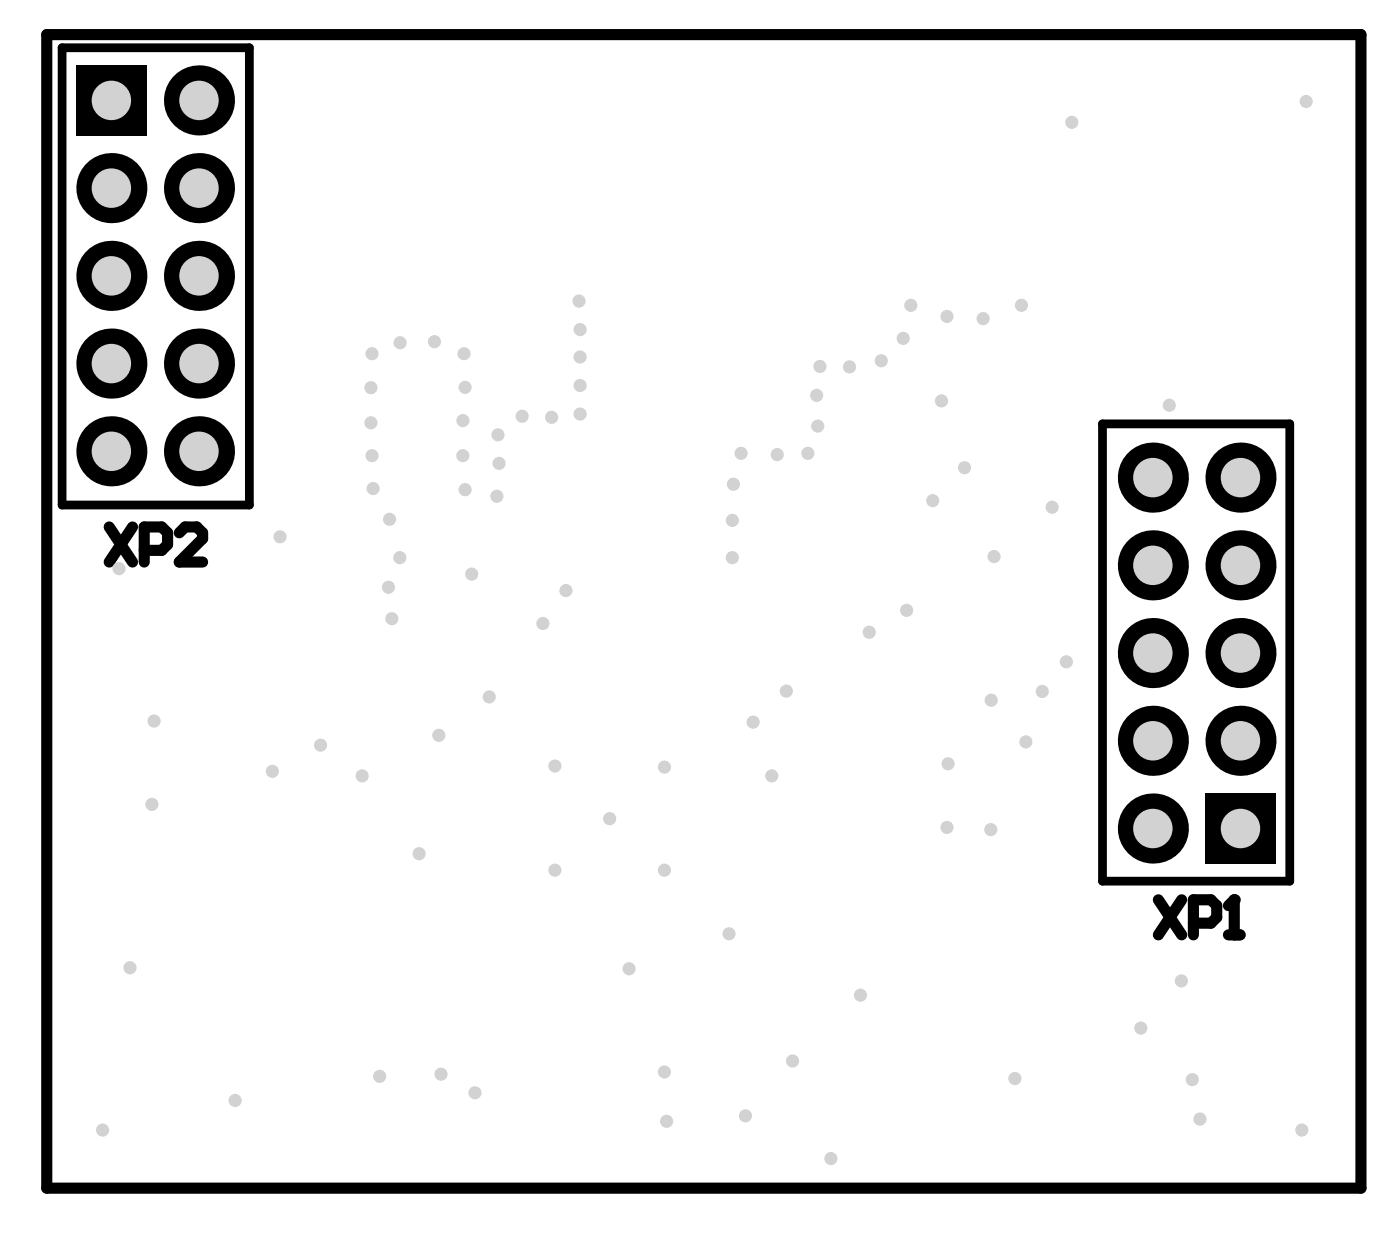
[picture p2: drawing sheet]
<svg xmlns="http://www.w3.org/2000/svg" width="106mm" height="94mm" viewBox="0 0 106 94" stroke-linecap="round" stroke-linejoin="round" font-family="sans-serif">
<path d="M4.7 3.6h14.2v34.7h-14.2zM83.6 32.1h14.2v34.7h-14.2z" fill="none" stroke="#000" stroke-width=".66"/>
<path d="M3.5 2.6h99.7v87.5h-99.7zM8.3 39.9l1.8 2.7M10.1 39.9l-1.8 2.7M10.9 41.7h1.4l.4-.4v-.9l-.4-.5h-1.4v2.7M13.6 40.4l.4-.5h.9l.5 .5v.4l-1.8 1.8h1.8M87.9 68.2l1.7 2.7M89.6 68.2l-1.7 2.7M90.5 70h1.3l.5-.5v-.9l-.5-.4h-1.3v2.7M93.2 68.6l.4-.4v2.7M93.2 70.9h.9" fill="none" stroke="#000" stroke-width=".84"/>
<circle cx="93.6" cy="68.2" r=".42" fill="#000"/>
<g fill="#d2d2d2">
<circle cx="89.6" cy="74.4" r=".5"/>
<circle cx="88.7" cy="30.7" r=".5"/>
<circle cx="91" cy="84.8" r=".5"/>
<circle cx="80.9" cy="50.2" r=".5"/>
<circle cx="56.5" cy="84.6" r=".5"/>
<circle cx="98.7" cy="85.7" r=".5"/>
<circle cx="86.5" cy="77.9" r=".5"/>
<circle cx="90.4" cy="81.8" r=".5"/>
<circle cx="77" cy="81.8" r=".5"/>
<circle cx="63" cy="87.8" r=".5"/>
<circle cx="71.4" cy="30.4" r=".5"/>
<circle cx="79.8" cy="38.4" r=".5"/>
<circle cx="7.8" cy="85.7" r=".5"/>
<circle cx="17.8" cy="83.4" r=".5"/>
<circle cx="9.9" cy="73.4" r=".5"/>
<circle cx="9" cy="43.1" r=".5"/>
<circle cx="21.2" cy="40.7" r=".5"/>
<circle cx="35.8" cy="43.5" r=".5"/>
<circle cx="81.3" cy="9.3" r=".5"/>
<circle cx="99.1" cy="7.7" r=".5"/>
<circle cx="77.5" cy="23.1" r=".5"/>
<circle cx="74.6" cy="24.2" r=".5"/>
<circle cx="71.8" cy="24" r=".5"/>
<circle cx="55.3" cy="70.8" r=".5"/>
<circle cx="42.9" cy="44.8" r=".5"/>
<circle cx="41.2" cy="47.3" r=".5"/>
<circle cx="37.1" cy="52.8" r=".5"/>
<circle cx="29.5" cy="44.5" r=".5"/>
<circle cx="30.3" cy="42.3" r=".5"/>
<circle cx="29.5" cy="39.4" r=".5"/>
<circle cx="28.3" cy="37" r=".5"/>
<circle cx="28.2" cy="34.5" r=".5"/>
<circle cx="28.1" cy="32" r=".5"/>
<circle cx="28.1" cy="29.4" r=".5"/>
<circle cx="28.2" cy="26.8" r=".5"/>
<circle cx="30.3" cy="26" r=".5"/>
<circle cx="33" cy="25.9" r=".5"/>
<circle cx="35.2" cy="26.8" r=".5"/>
<circle cx="35.3" cy="29.4" r=".5"/>
<circle cx="35.1" cy="31.9" r=".5"/>
<circle cx="35.1" cy="34.5" r=".5"/>
<circle cx="35.3" cy="37.1" r=".5"/>
<circle cx="37.7" cy="37.6" r=".5"/>
<circle cx="37.9" cy="35.1" r=".5"/>
<circle cx="37.8" cy="33" r=".5"/>
<circle cx="39.6" cy="31.5" r=".5"/>
<circle cx="44" cy="27.1" r=".5"/>
<circle cx="41.8" cy="31.6" r=".5"/>
<circle cx="44" cy="31.4" r=".5"/>
<circle cx="44" cy="29.2" r=".5"/>
<circle cx="44" cy="25" r=".5"/>
<circle cx="43.9" cy="22.8" r=".5"/>
<circle cx="55.5" cy="42.3" r=".5"/>
<circle cx="55.5" cy="39.4" r=".5"/>
<circle cx="55.6" cy="36.7" r=".5"/>
<circle cx="56.2" cy="34.4" r=".5"/>
<circle cx="59" cy="34.5" r=".5"/>
<circle cx="61.3" cy="34.4" r=".5"/>
<circle cx="62" cy="32.3" r=".5"/>
<circle cx="61.9" cy="30" r=".5"/>
<circle cx="62.2" cy="27.8" r=".5"/>
<circle cx="64.4" cy="27.8" r=".5"/>
<circle cx="66.8" cy="27.3" r=".5"/>
<circle cx="68.5" cy="25.6" r=".5"/>
<circle cx="69.1" cy="23.1" r=".5"/>
<circle cx="29.7" cy="46.9" r=".5"/>
<circle cx="11.5" cy="61" r=".5"/>
<circle cx="11.7" cy="54.7" r=".5"/>
<circle cx="20.7" cy="58.5" r=".5"/>
<circle cx="24.3" cy="56.5" r=".5"/>
<circle cx="27.5" cy="58.8" r=".5"/>
<circle cx="28.8" cy="81.6" r=".5"/>
<circle cx="33.5" cy="81.4" r=".5"/>
<circle cx="36" cy="82.8" r=".5"/>
<circle cx="50.6" cy="85" r=".5"/>
<circle cx="50.4" cy="66" r=".5"/>
<circle cx="42.1" cy="66" r=".5"/>
<circle cx="42.1" cy="58.1" r=".5"/>
<circle cx="50.4" cy="58.1" r=".5"/>
<circle cx="46.2" cy="62.1" r=".5"/>
<circle cx="71.8" cy="62.7" r=".5"/>
<circle cx="71.9" cy="57.9" r=".5"/>
<circle cx="65.9" cy="47.9" r=".5"/>
<circle cx="68.8" cy="46.3" r=".5"/>
<circle cx="75.2" cy="53.1" r=".5"/>
<circle cx="75.4" cy="42.2" r=".5"/>
<circle cx="60.1" cy="80.4" r=".5"/>
<circle cx="58.5" cy="58.8" r=".5"/>
<circle cx="73.2" cy="35.5" r=".5"/>
<circle cx="70.7" cy="37.9" r=".5"/>
<circle cx="79.1" cy="52.4" r=".5"/>
<circle cx="77.8" cy="56.2" r=".5"/>
<circle cx="75.1" cy="62.9" r=".5"/>
<circle cx="65.3" cy="75.4" r=".5"/>
<circle cx="31.8" cy="64.7" r=".5"/>
<circle cx="33.3" cy="55.7" r=".5"/>
<circle cx="50.4" cy="81.3" r=".5"/>
<circle cx="47.7" cy="73.4" r=".5"/>
<circle cx="57.1" cy="54.7" r=".5"/>
<circle cx="59.6" cy="52.4" r=".5"/>
</g>
<circle cx="15.1" cy="34.2" r="2.66" fill="#000"/>
<circle cx="15.1" cy="34.2" r="1.5" fill="#d2d2d2"/>
<circle cx="15.1" cy="27.6" r="2.66" fill="#000"/>
<circle cx="15.1" cy="27.6" r="1.5" fill="#d2d2d2"/>
<circle cx="15.1" cy="20.9" r="2.66" fill="#000"/>
<circle cx="15.1" cy="20.9" r="1.5" fill="#d2d2d2"/>
<circle cx="15.1" cy="14.3" r="2.66" fill="#000"/>
<circle cx="15.1" cy="14.3" r="1.5" fill="#d2d2d2"/>
<circle cx="15.1" cy="7.6" r="2.66" fill="#000"/>
<circle cx="15.1" cy="7.6" r="1.5" fill="#d2d2d2"/>
<circle cx="8.4" cy="34.2" r="2.66" fill="#000"/>
<circle cx="8.4" cy="34.2" r="1.5" fill="#d2d2d2"/>
<circle cx="8.4" cy="27.6" r="2.66" fill="#000"/>
<circle cx="8.4" cy="27.6" r="1.5" fill="#d2d2d2"/>
<circle cx="8.4" cy="20.9" r="2.66" fill="#000"/>
<circle cx="8.4" cy="20.9" r="1.5" fill="#d2d2d2"/>
<circle cx="8.4" cy="14.3" r="2.66" fill="#000"/>
<circle cx="8.4" cy="14.3" r="1.5" fill="#d2d2d2"/>
<path d="M5.8 5h5.3v5.3h-5.3z" fill-rule="evenodd" fill="#000"/>
<circle cx="8.4" cy="7.6" r="1.5" fill="#d2d2d2"/>
<circle cx="87.4" cy="56.2" r="2.66" fill="#000"/>
<circle cx="87.4" cy="56.2" r="1.5" fill="#d2d2d2"/>
<circle cx="87.4" cy="62.8" r="2.66" fill="#000"/>
<circle cx="87.4" cy="62.8" r="1.5" fill="#d2d2d2"/>
<circle cx="94.1" cy="56.2" r="2.66" fill="#000"/>
<circle cx="94.1" cy="56.2" r="1.5" fill="#d2d2d2"/>
<path d="M91.4 60.1h5.3v5.4h-5.3z" fill-rule="evenodd" fill="#000"/>
<circle cx="94.1" cy="62.8" r="1.5" fill="#d2d2d2"/>
<circle cx="87.4" cy="36.2" r="2.66" fill="#000"/>
<circle cx="87.4" cy="36.2" r="1.5" fill="#d2d2d2"/>
<circle cx="87.4" cy="42.9" r="2.66" fill="#000"/>
<circle cx="87.4" cy="42.9" r="1.5" fill="#d2d2d2"/>
<circle cx="94.1" cy="36.2" r="2.66" fill="#000"/>
<circle cx="94.1" cy="36.2" r="1.5" fill="#d2d2d2"/>
<circle cx="94.1" cy="42.9" r="2.66" fill="#000"/>
<circle cx="94.1" cy="42.9" r="1.5" fill="#d2d2d2"/>
<circle cx="87.4" cy="49.5" r="2.66" fill="#000"/>
<circle cx="87.4" cy="49.5" r="1.5" fill="#d2d2d2"/>
<circle cx="94.1" cy="49.5" r="2.66" fill="#000"/>
<circle cx="94.1" cy="49.5" r="1.5" fill="#d2d2d2"/>
<circle cx="15.1" cy="34.2" r="2.49" fill="#000"/>
<circle cx="15.1" cy="34.2" r="1.5" fill="#d2d2d2"/>
<circle cx="15.1" cy="27.6" r="2.49" fill="#000"/>
<circle cx="15.1" cy="27.6" r="1.5" fill="#d2d2d2"/>
<circle cx="15.1" cy="20.9" r="2.49" fill="#000"/>
<circle cx="15.1" cy="20.9" r="1.5" fill="#d2d2d2"/>
<circle cx="15.1" cy="14.3" r="2.49" fill="#000"/>
<circle cx="15.1" cy="14.3" r="1.5" fill="#d2d2d2"/>
<circle cx="15.1" cy="7.6" r="2.49" fill="#000"/>
<circle cx="15.1" cy="7.6" r="1.5" fill="#d2d2d2"/>
<circle cx="8.4" cy="34.2" r="2.49" fill="#000"/>
<circle cx="8.4" cy="34.2" r="1.5" fill="#d2d2d2"/>
<circle cx="8.4" cy="27.6" r="2.49" fill="#000"/>
<circle cx="8.4" cy="27.6" r="1.5" fill="#d2d2d2"/>
<circle cx="8.4" cy="20.9" r="2.49" fill="#000"/>
<circle cx="8.4" cy="20.9" r="1.5" fill="#d2d2d2"/>
<circle cx="8.4" cy="14.3" r="2.49" fill="#000"/>
<circle cx="8.4" cy="14.3" r="1.5" fill="#d2d2d2"/>
<path d="M6 5.1h4.9v5h-4.9z" fill-rule="evenodd" fill="#000"/>
<circle cx="8.4" cy="7.6" r="1.5" fill="#d2d2d2"/>
<circle cx="87.4" cy="56.2" r="2.49" fill="#000"/>
<circle cx="87.4" cy="56.2" r="1.5" fill="#d2d2d2"/>
<circle cx="87.4" cy="62.8" r="2.49" fill="#000"/>
<circle cx="87.4" cy="62.8" r="1.5" fill="#d2d2d2"/>
<circle cx="94.1" cy="56.2" r="2.49" fill="#000"/>
<circle cx="94.1" cy="56.2" r="1.5" fill="#d2d2d2"/>
<path d="M91.6 60.3h5v5h-5z" fill-rule="evenodd" fill="#000"/>
<circle cx="94.1" cy="62.8" r="1.5" fill="#d2d2d2"/>
<circle cx="87.4" cy="36.2" r="2.49" fill="#000"/>
<circle cx="87.4" cy="36.2" r="1.5" fill="#d2d2d2"/>
<circle cx="87.4" cy="42.9" r="2.49" fill="#000"/>
<circle cx="87.4" cy="42.9" r="1.5" fill="#d2d2d2"/>
<circle cx="94.1" cy="36.2" r="2.49" fill="#000"/>
<circle cx="94.1" cy="36.2" r="1.5" fill="#d2d2d2"/>
<circle cx="94.1" cy="42.9" r="2.49" fill="#000"/>
<circle cx="94.1" cy="42.9" r="1.5" fill="#d2d2d2"/>
<circle cx="87.4" cy="49.5" r="2.49" fill="#000"/>
<circle cx="87.4" cy="49.5" r="1.5" fill="#d2d2d2"/>
<circle cx="94.1" cy="49.5" r="2.49" fill="#000"/>
<circle cx="94.1" cy="49.5" r="1.5" fill="#d2d2d2"/>
</svg>
